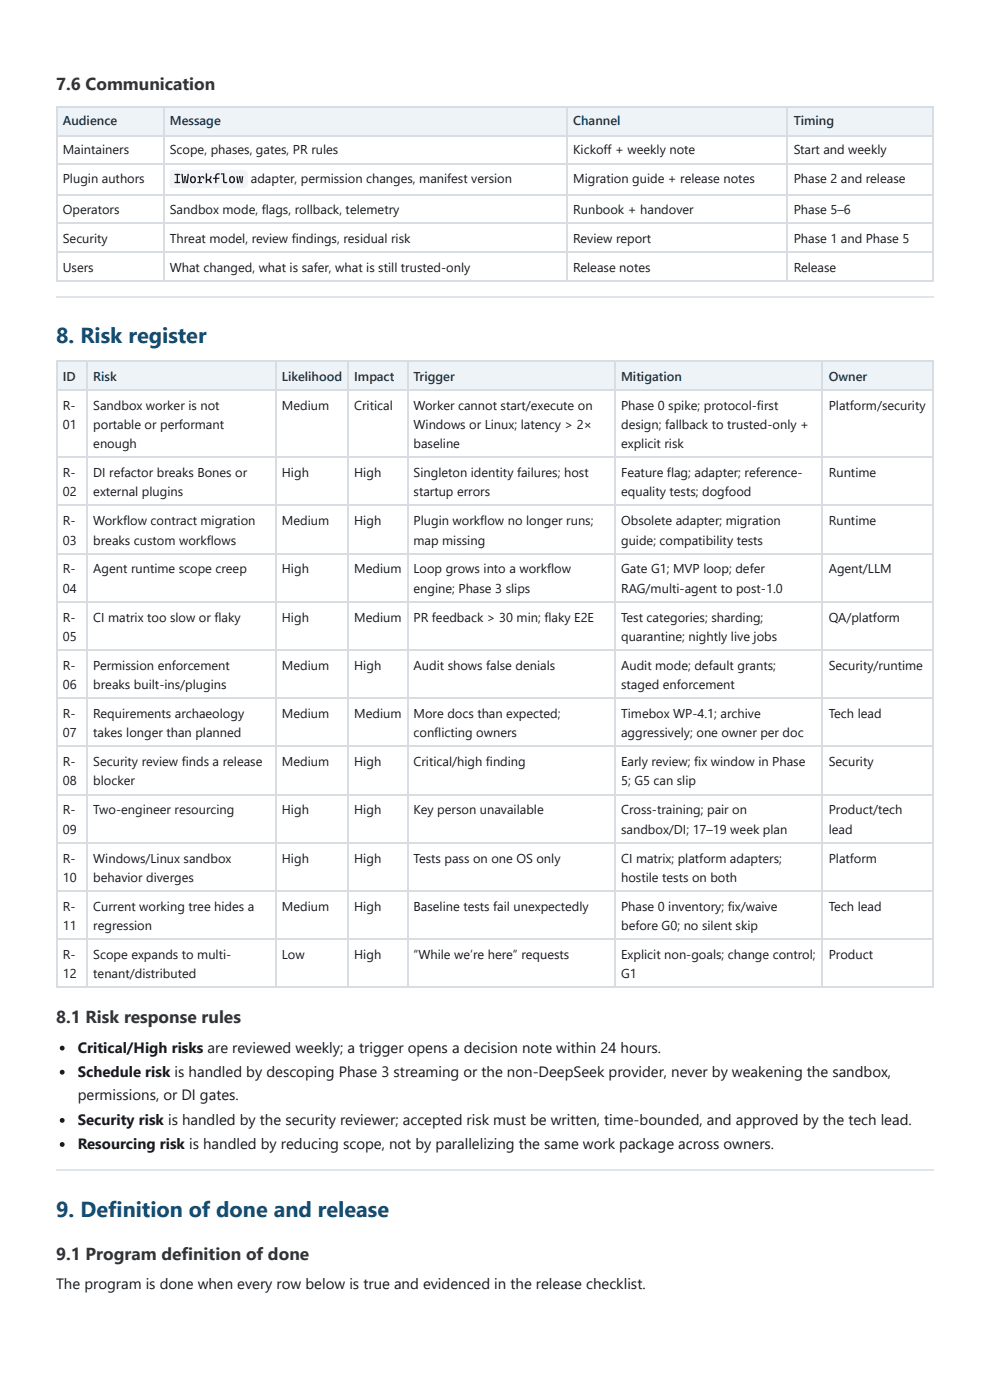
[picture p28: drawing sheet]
<svg xmlns="http://www.w3.org/2000/svg" width="210mm" height="297mm" viewBox="0 0 210 297" stroke-linecap="round" stroke-linejoin="round" font-family="sans-serif">
<defs><g id="words">
<g font-size="4.6" fill="#0a4f7a">
<text x="11.9" y="72.8">8. Risk register</text>
<text x="11.9" y="258.1">9. Definition of done and release</text>
</g>
<g font-size="3.7" fill="#333">
<text x="11.9" y="19.2">7.6 Communication</text>
<text x="11.9" y="217">8.1 Risk response rules</text>
<text x="11.9" y="267.3">9.1 Program definition of done</text>
</g>
<g font-size="3.2" fill="#16181d">
<text x="16.5" y="223.4">Critical/High risks are reviewed weekly; a trigger opens a decision note within 24 hours.</text>
<text x="16.5" y="228.5">Schedule risk is handled by descoping Phase 3 streaming or the non-DeepSeek provider, never by weakening the sandbox,</text>
<text x="16.5" y="233.3">permissions, or DI gates.</text>
<text x="16.5" y="238.7">Security risk is handled by the security reviewer; accepted risk must be written, time-bounded, and approved by the tech lead.</text>
<text x="16.5" y="243.8">Resourcing risk is handled by reducing scope, not by parallelizing the same work package across owners.</text>
<text x="11.9" y="273.5">The program is done when every row below is true and evidenced in the release checklist.</text>
</g>
<text font-size="2.8" fill="#16181d" x="36.8" y="38.8">IWorkflow</text>
<g font-size="2.7" fill="#12324b">
<text x="13.3" y="26.6">Audience</text>
<text x="36" y="26.6">Message</text>
<text x="121.5" y="26.6">Channel</text>
<text x="168.3" y="26.6">Timing</text>
<text x="13.3" y="80.8">ID</text>
<text x="19.8" y="80.8">Risk</text>
<text x="59.8" y="80.8">Likelihood</text>
<text x="75.1" y="80.8">Impact</text>
<text x="87.7" y="80.8">Trigger</text>
<text x="131.7" y="80.8">Mitigation</text>
<text x="175.7" y="80.8">Owner</text>
</g>
<g font-size="2.7" fill="#16181d">
<text x="13.3" y="32.7">Maintainers</text>
<text x="36" y="32.7">Scope, phases, gates, PR rules</text>
<text x="121.5" y="32.7">Kickoff + weekly note</text>
<text x="168.3" y="32.7">Start and weekly</text>
<text x="13.3" y="38.8">Plugin authors</text>
<text x="53.2" y="38.8">adapter, permission changes, manifest version</text>
<text x="121.5" y="38.8">Migration guide + release notes</text>
<text x="168.3" y="38.8">Phase 2 and release</text>
<text x="13.3" y="45.5">Operators</text>
<text x="36" y="45.5">Sandbox mode, flags, rollback, telemetry</text>
<text x="121.5" y="45.5">Runbook + handover</text>
<text x="168.3" y="45.5">Phase 5–6</text>
<text x="13.3" y="51.6">Security</text>
<text x="36" y="51.6">Threat model, review findings, residual risk</text>
<text x="121.5" y="51.6">Review report</text>
<text x="168.3" y="51.6">Phase 1 and Phase 5</text>
<text x="13.3" y="57.8">Users</text>
<text x="36" y="57.8">What changed, what is safer, what is still trusted-only</text>
<text x="121.5" y="57.8">Release notes</text>
<text x="168.3" y="57.8">Release</text>
<text x="13.3" y="86.9">R-</text>
<text x="19.8" y="86.9">Sandbox worker is not</text>
<text x="59.8" y="86.9">Medium</text>
<text x="75.1" y="86.9">Critical</text>
<text x="87.7" y="86.9">Worker cannot start/execute on</text>
<text x="131.7" y="86.9">Phase 0 spike; protocol-first</text>
<text x="175.7" y="86.9">Platform/security</text>
<text x="13.3" y="91">01</text>
<text x="19.8" y="91">portable or performant</text>
<text x="19.8" y="95.1">enough</text>
<text x="87.7" y="91">Windows or Linux; latency &gt; 2×</text>
<text x="87.7" y="95.1">baseline</text>
<text x="131.7" y="91">design; fallback to trusted-only +</text>
<text x="131.7" y="95.1">explicit risk</text>
<text x="13.3" y="101.2">R-</text>
<text x="19.8" y="101.2">DI refactor breaks Bones or</text>
<text x="59.8" y="101.2">High</text>
<text x="75.1" y="101.2">High</text>
<text x="87.7" y="101.2">Singleton identity failures; host</text>
<text x="131.7" y="101.2">Feature flag; adapter; reference-</text>
<text x="175.7" y="101.2">Runtime</text>
<text x="13.3" y="105.3">02</text>
<text x="19.8" y="105.3">external plugins</text>
<text x="87.7" y="105.3">startup errors</text>
<text x="131.7" y="105.3">equality tests; dogfood</text>
<text x="13.3" y="111.4">R-</text>
<text x="19.8" y="111.4">Workflow contract migration</text>
<text x="59.8" y="111.4">Medium</text>
<text x="75.1" y="111.4">High</text>
<text x="87.7" y="111.4">Plugin workflow no longer runs;</text>
<text x="131.7" y="111.4">Obsolete adapter; migration</text>
<text x="175.7" y="111.4">Runtime</text>
<text x="13.3" y="115.5">03</text>
<text x="19.8" y="115.5">breaks custom workflows</text>
<text x="87.7" y="115.5">map missing</text>
<text x="131.7" y="115.5">guide; compatibility tests</text>
<text x="13.3" y="121.7">R-</text>
<text x="13.3" y="125.7">04</text>
<text x="19.8" y="121.7">Agent runtime scope creep</text>
<text x="59.8" y="121.7">High</text>
<text x="75.1" y="121.7">Medium</text>
<text x="87.7" y="121.7">Loop grows into a workflow</text>
<text x="87.7" y="125.7">engine; Phase 3 slips</text>
<text x="131.7" y="121.7">Gate G1; MVP loop; defer</text>
<text x="131.7" y="125.7">RAG/multi-agent to post-1.0</text>
<text x="175.7" y="121.7">Agent/LLM</text>
<text x="13.3" y="131.9">R-</text>
<text x="19.8" y="131.9">CI matrix too slow or flaky</text>
<text x="59.8" y="131.9">High</text>
<text x="75.1" y="131.9">Medium</text>
<text x="87.7" y="131.9">PR feedback &gt; 30 min; flaky E2E</text>
<text x="131.7" y="131.9">Test categories; sharding;</text>
<text x="175.7" y="131.9">QA/platform</text>
<text x="13.3" y="136">05</text>
<text x="131.7" y="136">quarantine; nightly live jobs</text>
<text x="13.3" y="142.1">R-</text>
<text x="19.8" y="142.1">Permission enforcement</text>
<text x="59.8" y="142.1">Medium</text>
<text x="75.1" y="142.1">High</text>
<text x="87.7" y="142.1">Audit shows false denials</text>
<text x="131.7" y="142.1">Audit mode; default grants;</text>
<text x="175.7" y="142.1">Security/runtime</text>
<text x="13.3" y="146.2">06</text>
<text x="19.8" y="146.2">breaks built-ins/plugins</text>
<text x="131.7" y="146.2">staged enforcement</text>
<text x="13.3" y="152.3">R-</text>
<text x="19.8" y="152.3">Requirements archaeology</text>
<text x="59.8" y="152.3">Medium</text>
<text x="75.1" y="152.3">Medium</text>
<text x="87.7" y="152.3">More docs than expected;</text>
<text x="131.7" y="152.3">Timebox WP-4.1; archive</text>
<text x="175.7" y="152.3">Tech lead</text>
<text x="13.3" y="156.4">07</text>
<text x="19.8" y="156.4">takes longer than planned</text>
<text x="87.7" y="156.4">conflicting owners</text>
<text x="131.7" y="156.4">aggressively; one owner per doc</text>
<text x="13.3" y="162.6">R-</text>
<text x="13.3" y="166.6">08</text>
<text x="19.8" y="162.6">Security review finds a release</text>
<text x="19.8" y="166.6">blocker</text>
<text x="59.8" y="162.6">Medium</text>
<text x="75.1" y="162.6">High</text>
<text x="87.7" y="162.6">Critical/high finding</text>
<text x="131.7" y="162.6">Early review; fix window in Phase</text>
<text x="131.7" y="166.6">5; G5 can slip</text>
<text x="175.7" y="162.6">Security</text>
<text x="13.3" y="172.8">R-</text>
<text x="19.8" y="172.8">Two-engineer resourcing</text>
<text x="59.8" y="172.8">High</text>
<text x="75.1" y="172.8">High</text>
<text x="87.7" y="172.8">Key person unavailable</text>
<text x="131.7" y="172.8">Cross-training; pair on</text>
<text x="175.7" y="172.8">Product/tech</text>
<text x="13.3" y="176.9">09</text>
<text x="131.7" y="176.9">sandbox/DI; 17–19 week plan</text>
<text x="175.7" y="176.9">lead</text>
<text x="13.3" y="183">R-</text>
<text x="19.8" y="183">Windows/Linux sandbox</text>
<text x="59.8" y="183">High</text>
<text x="75.1" y="183">High</text>
<text x="87.7" y="183">Tests pass on one OS only</text>
<text x="131.7" y="183">CI matrix; platform adapters;</text>
<text x="175.7" y="183">Platform</text>
<text x="13.3" y="187.1">10</text>
<text x="19.8" y="187.1">behavior diverges</text>
<text x="131.7" y="187.1">hostile tests on both</text>
<text x="13.3" y="193.2">R-</text>
<text x="13.3" y="197.3">11</text>
<text x="19.8" y="193.2">Current working tree hides a</text>
<text x="19.8" y="197.3">regression</text>
<text x="59.8" y="193.2">Medium</text>
<text x="75.1" y="193.2">High</text>
<text x="87.7" y="193.2">Baseline tests fail unexpectedly</text>
<text x="131.7" y="193.2">Phase 0 inventory; fix/waive</text>
<text x="131.7" y="197.3">before G0; no silent skip</text>
<text x="175.7" y="193.2">Tech lead</text>
<text x="13.3" y="203.4">R-</text>
<text x="19.8" y="203.4">Scope expands to multi-</text>
<text x="59.8" y="203.4">Low</text>
<text x="75.1" y="203.4">High</text>
<text x="87.7" y="203.4">“While we’re here” requests</text>
<text x="131.7" y="203.4">Explicit non-goals; change control;</text>
<text x="175.7" y="203.4">Product</text>
<text x="13.3" y="207.5">12</text>
<text x="19.8" y="207.5">tenant/distributed</text>
<text x="131.7" y="207.5">G1</text>
</g>
</g></defs>
<g fill="#eef3f8">
<path d="M12.2 22.5h22.5v6.1h-22.5z"/>
<path d="M34.7 22.5h85.6v6.1h-85.6z"/>
<path d="M120.3 22.5h46.7v6.1h-46.7z"/>
<path d="M167 22.5h31v6.1h-31z"/>
</g>
<path d="M11.9 22.6h186.1M11.9 28.8h186.1M11.9 34.9h186.1M12 22.5v37.3M34.8 22.5v37.3M120.1 22.5v37.3M166.9 22.5v37.3M11.9 41.3h186.1M11.9 47.4h186.1M11.9 53.5h186.1M11.9 59.7h186.1" fill="none" stroke="#d7dde3" stroke-width=".26"/>
<path d="M197.8 22.5v37.3" fill="none" stroke="#d7dde3" stroke-width=".25"/>
<path d="M11.9 63h186.1" fill="none" stroke="#dfe5ea" stroke-width=".26"/>
<g fill="#eef3f8">
<path d="M12.2 76.7h6.4v6.1h-6.4z"/>
<path d="M18.6 76.7h39.8v6.1h-39.8z"/>
<path d="M58.4 76.7h15.4v6.1h-15.4z"/>
<path d="M73.8 76.7h12.5v6.1h-12.5z"/>
<path d="M86.3 76.7h44.2v6.1h-44.2z"/>
<path d="M130.5 76.7h44v6.1h-44z"/>
<path d="M174.5 76.7h23.5v6.1h-23.5z"/>
</g>
<g fill="none" stroke="#d7dde3" stroke-width=".26">
<path d="M11.9 76.5h186.1M12 76.4v133.2M18.4 76.4v133.2M58.5 76.4v133.2M73.9 76.4v133.2M86.4 76.4v133.2M130.4 76.4v133.2M174.3 76.4v133.2M11.9 82.7h186.1M11.9 97h186.1M11.9 107.2h186.1M11.9 117.4h186.1"/>
<path d="M11.9 127.7h186.1M11.9 137.9h186.1M11.9 148.1h186.1M11.9 158.3h186.1M11.9 168.6h186.1M11.9 178.8h186.1M11.9 189h186.1M11.9 199.2h186.1M11.9 209.4h186.1"/>
</g>
<path d="M197.8 76.4v133.2" fill="none" stroke="#d7dde3" stroke-width=".25"/>
<path d="M11.9 248.3h186.1" fill="none" stroke="#dfe5ea" stroke-width=".26"/>
<path d="M36.2 36.3l.5-.3h15.1a.77 .77 0 0 1 .7 .8v2.3a.77 .77 0 0 1-.7 .8h-15.1a.77 .77 0 0 1-.8-.8v-2.3z" fill="#f2f4f7"/>
<g fill="#16181d">
<circle cx="13.2" cy="222.4" r=".51"/>
<circle cx="13.2" cy="227.5" r=".51"/>
<circle cx="13.2" cy="237.7" r=".51"/>
<circle cx="13.2" cy="242.8" r=".51"/>
</g>
<use href="#words"/>
</svg>
